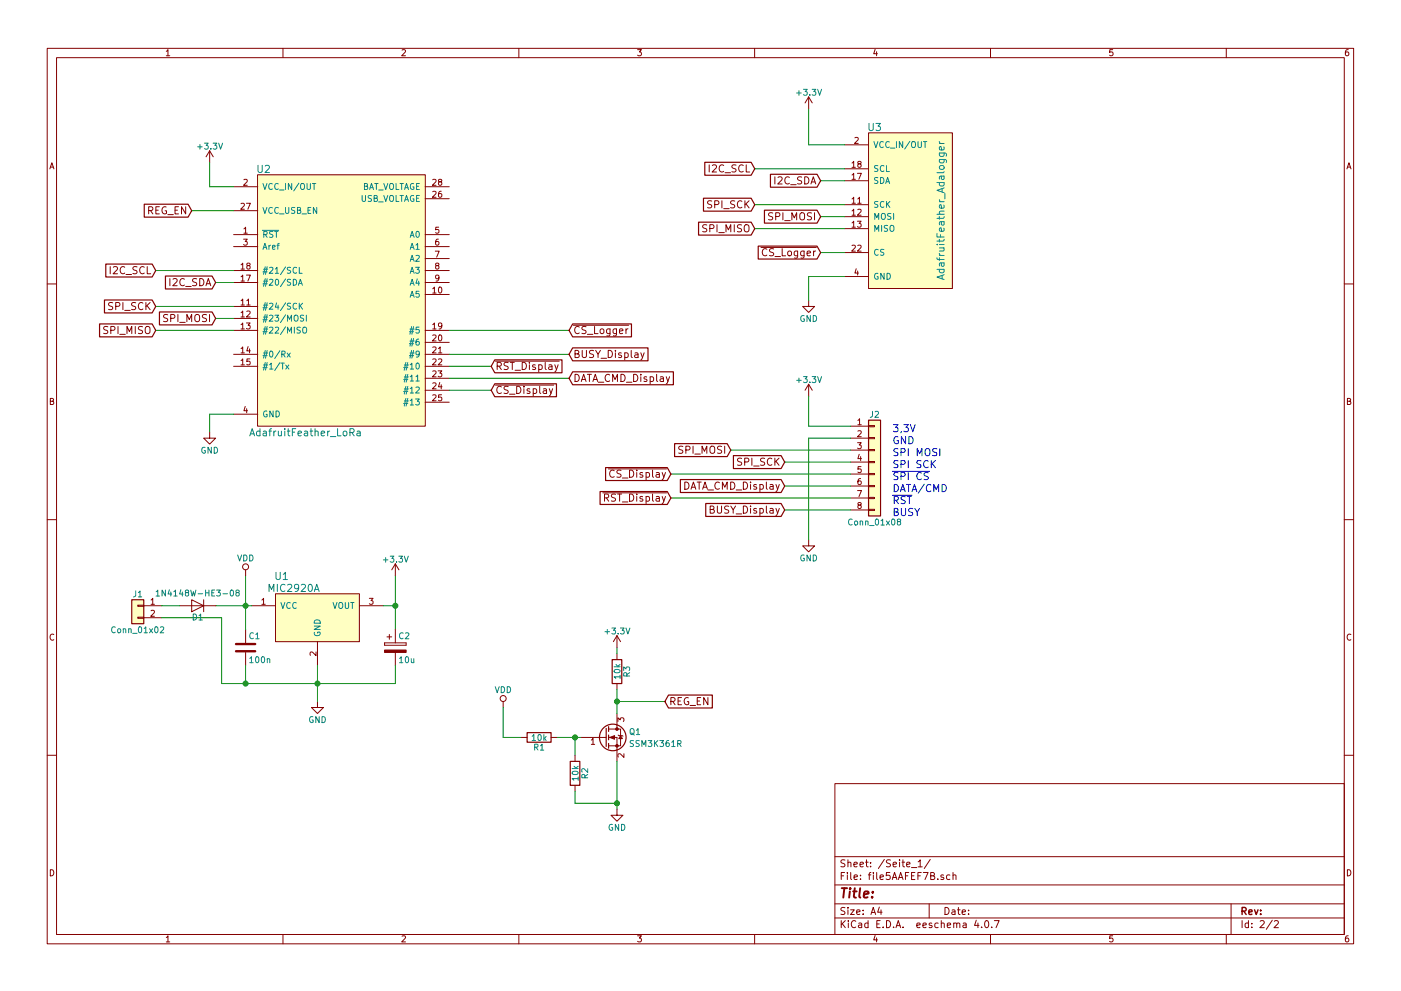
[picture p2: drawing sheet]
<svg xmlns="http://www.w3.org/2000/svg" width="297mm" height="210mm" viewBox="0 0 297 210" stroke-linecap="round" stroke-linejoin="round" font-family="sans-serif">
<g fill="none" stroke="#840000" stroke-width=".21">
<path d="M10 10.3h277v189.9h-277zM12 12.2h273v186.1h-273zM35.3 10.9l.3-.4v1.3M35.3 11.8h.7M60 10.3v1.9M85.2 10.6l.5-.1 .3 .4-.8 .9h.8M110 10.3v1.9M135.2 10.5h.8l-.4 .5 .3 .1 .1 .2-.1 .4-.2 .1-.5-.1M160 10.3v1.9M185.5 10.5l-.3 .9h.8M185.9 11v.8M210 10.3v1.9"/>
<path d="M226.1 7.9h.1M235.9 10.5h-.6v.6h.6l.1 .5-.3 .2-.4-.1M260 10.3v1.9M285.9 10.5l-.4 .1-.2 .2-.1 .8 .3 .2 .4-.1 .1-.4-.1-.2-.4-.1-.3 .3M10.6 35.8l.4-1.3 .4 1.3M10.7 35.5h.6M44.4 32l-.7 1.3M44.4 32v2.5M44.4 32l.8 1.3M49.5 39.6h5.1M51.7 38.1l.5-.1 .2 .4-.8 .9h.8M54.6 37.1h35.6v53.3h-35.6z"/>
<path d="M90.2 39.6h5M91.7 38.1l.5-.1 .3 .4-.8 .9h.8M93.2 38.6l-.2-.3v-.2h.6v.3l-.5 .2-.1 .2v.4l.2 .1h.2l.3-.2-.1-.4-.2-.1M150.4 35v1.5M151 35.1l.6-.1 .3 .4-.9 1.1h.9M153.4 35.1a.72 .72 0 0 0-1 .5 .72 .72 0 0 0 .7 .9l.3-.2M153.7 36.6h1.2M156.1 35h-.6l-.3 .3 .1 .3 .7 .3v.4l-.2 .2-.6-.1M157.6 35.1a.72 .72 0 0 0-1 .5 .72 .72 0 0 0 .7 .9l.3-.2M158.2 35v1.5h.8M164.3 37.5v1.5M164.9 37.7l.6-.2 .3 .4-.9 1.1h.9"/>
<path d="M167.4 37.7a.72 .72 0 0 0-1.1 .5 .72 .72 0 0 0 .8 .8l.3-.1M167.6 39.2h1.2M170 37.6l-.6-.1-.3 .3 .1 .4 .7 .2v.5l-.2 .1h-.6M170.6 37.5a.77 .77 0 0 1 .9 .8 .77 .77 0 0 1-.9 .7zM171.4 20.6l-.7 1.2M171.4 20.6v2.5M171.4 20.6l.8 1.2M171.9 39l.5-1.5 .5 1.5M172.1 38.6h.7M179.1 30.7h5M179.1 38.3h5M179.1 35.8h5"/>
<path d="M180.6 37.1l.4-.3v1.2M180.6 34.6l.4-.4v1.3M180.6 38h.8M180.6 35.5h.8M181.3 29.3l.4-.1 .3 .3-.8 .9h.8M181.8 36.8h.8l-.5 1.2M182.1 34.8l-.2-.3v-.2h.6v.3l-.5 .2-.1 .2v.4l.2 .1h.2l.3-.3-.1-.3-.2-.1M184.1 28.2h17.8v33h-17.8zM285.6 35.8l.4-1.3 .4 1.3M285.7 35.5h.6M23.4 56.6v1.5M24 56.7l.6-.1 .3 .4-.9 1.1h.9"/>
<path d="M26.4 56.7a.72 .72 0 0 0-1 .5 .72 .72 0 0 0 .7 .9l.3-.2M26.7 58.2h1.2M29.1 56.6h-.6l-.3 .1v.4l.7 .3 .2 .4-.3 .3-.6-.1M30.6 56.7a.72 .72 0 0 0-1 .5 .72 .72 0 0 0 .7 .9l.3-.2M31.2 56.6v1.5h.8M31.5 44.7l.8-.1 .1-.2-.1-.4-.2-.1h-.6v1.5M31.9 44.7l.5 .7M33 44.6h.6M33.8 43.9h-.8v1.5h.8M35.2 43.9a.71 .71 0 0 0-.9 .7 .71 .71 0 0 0 .9 .7l.1-.6h-.3M35.6 45.5h1.2M36 59.1v1.5"/>
<path d="M36.7 59.3l.6-.2 .3 .4-1 1.1h1M37.1 44.6h.5M37.8 43.9h-.7v1.5h.7M39.1 59.3a.72 .72 0 0 0-1 .4 .72 .72 0 0 0 .7 .9l.3-.1M39.4 43.9v1.5l-.9-1.5v1.5M41.7 59.2l-.6-.1-.2 .2v.4l.7 .3 .1 .3-.3 .3-.6-.1M42.3 59.1a.77 .77 0 0 1 .9 .8 .77 .77 0 0 1-.9 .7zM49.5 49.8h5.1M49.5 52.3h5.1M49.5 57.4h5.1M49.5 59.9h5.1M49.5 44.7h5.1"/>
<path d="M51.1 58.7l.4-.3v1.2M51.1 43.2l.5-.1 .2 .4-.8 .9h.8M51.1 56.2l.4-.4v1.3M51.1 59.6h.7M51.1 57.1h.7M51.6 50.7h.8l-.4 .5 .4 .1v.6l-.2 .1-.6-.1M51.7 48.6l.4-.4v1.3M51.7 49.5h.7M52.2 58.4h.9l-.5 1.2M52.2 43.1h.9l-.5 1.3M52.6 56.4l-.3-.3 .1-.2h.6v.3l-.6 .2-.1 .2 .1 .4 .2 .1h.2l.2-.3v-.3l-.2-.1M90.2 49.8h5"/>
<path d="M90.2 52.3h5M90.2 54.9h5M90.2 57.4h5M90.2 59.9h5M90.2 42.2h5M91.7 40.7l.5-.1 .3 .3-.8 1h.8M92.3 53.3h.8l-.5 1.3M92.6 56.4l-.2-.3 .1-.2h.5v.3l-.5 .2-.1 .2v.4l.2 .1h.2l.3-.3-.1-.3-.2-.1M92.9 50.7l-.3 .1-.2 .2v.8l.2 .2 .4-.1-.1-.6-.3-.1-.2 .3M93 48.2h-.6v.6h.6v.5l-.2 .2-.4-.2M93.1 58.9l-.3 .3-.3-.1-.1-.6 .4-.1 .3 .2-.1 .7-.3 .3h-.2M93.5 40.6h-.3l-.2 .3v.7l.2 .3 .4-.2-.1-.6h-.3l-.2 .2"/>
<path d="M119.4 40.9h.1M149.9 47.7h-.6l-.3 .1v.5l.7 .2 .2 .4-.3 .3-.6-.1M150.5 48.5l.7-.1 .2-.2-.1-.4-.2-.1h-.6v1.5M150.9 42.7l-.6-.1-.2 .1v.5l.6 .3 .2 .3-.3 .3-.6-.1M151.5 43.4l.8-.1 .1-.2-.1-.4-.2-.1h-.6v1.5M152 47.7v1.5M152.4 49.3h1.2M153.1 42.6v1.5M153.4 44.3h1.2M153.9 49.2v-1.5l.5 1.1 .5-1.1v1.5M155.7 47.7v1.5M155.8 42.7l-.6-.1-.2 .1v.5l.6 .3 .2 .3-.3 .3-.6-.1"/>
<path d="M157.2 47.7h-.6l-.3 .3 .2 .3 .6 .3v.4l-.2 .2-.6-.1M157.3 42.7a.72 .72 0 0 0-1 .5 .72 .72 0 0 0 .7 .9l.3-.1M157.9 47.9a.5 .5 0 0 1 .5-.2 .5 .5 0 0 1 .4 .5l-.1 .8-.3 .2a.53 .53 0 0 1-.6-.5zM157.9 42.6v1.5M158.2 43.3l.6 .8M158.8 42.6l-.9 .9M161.3 52.5h11.8M162.6 52.9a.72 .72 0 0 0-1 .5 .72 .72 0 0 0 .7 .9l.3-.2M163.8 45.2l-.6-.1-.2 .2v.4l.7 .3 .1 .4-.3 .3-.6-.1M164 52.8h-.6l-.2 .1v.4l.7 .3 .1 .4-.3 .3-.6-.1M164.3 54.4h1.2M164.5 45.9h.7l.2-.3-.1-.3-.3-.2h-.5v1.6"/>
<path d="M165.8 52.8v1.5h.8M166 45.1v1.6M166.4 46.8h1.1M167.1 53.4l.2-.1 .4 .1 .1 .6-.1 .2-.4 .1-.2-.2zM167.9 46.7v-1.6l.5 1.1 .5-1.1v1.6M169.1 53.3v1.2l-.3 .3-.3-.1M169.1 53.3h-.4l-.3 .3 .1 .6h.6M169.6 45.4a.5 .5 0 0 1 .6-.3 .5 .5 0 0 1 .4 .5l-.1 .9-.3 .2a.53 .53 0 0 1-.6-.6zM170.5 53.3v1.2l-.3 .3-.4-.1M170.5 53.3h-.4l-.4 .3 .2 .6h.6M171.1 53.8l.8-.2-.1-.3h-.5l-.2 .2 .1 .7h.6M172.1 45.2l-.6-.1-.3 .3 .1 .4 .7 .3v.4l-.2 .2-.6-.1"/>
<path d="M172.5 53.3v1M172.7 45.1v1.6M172.9 53.3l-.4 .3M179.1 58.7h5M179.1 43.4h5M179.1 46h5M179.1 53.6h5M179.1 48.5h5M180.6 42.2l.4-.3v1.2M180.6 44.7l.4-.3v1.3M180.6 52.1l.5-.1 .3 .4-.8 .9h.8M180.6 47.3l.4-.4v1.3"/>
<path d="M180.6 43.1h.8M180.6 45.7h.8M180.6 48.2h.8M181.5 57l-.2 .9h.7M181.8 46.9h.8l-.5 .5 .4 .1v.6l-.2 .1-.5-.1M181.8 57.5v.9M181.9 42.2l.3-.3v1.2M181.9 44.5l.4-.1 .3 .3-.8 1h.8M181.9 52.1l.4-.1 .3 .4-.8 .9h.8M181.9 43.1h.7M10 60.2h2M22.9 69.3h-.6l-.3 .3 .1 .3 .7 .3v.4l-.2 .2-.6-.1"/>
<path d="M23.5 70.1l.7-.1 .2-.2-.1-.4-.2-.1h-.6v1.5M23.9 64.3l-.6-.1-.3 .3 .2 .3 .6 .3v.5l-.2 .1-.6-.1M24.5 65l.8-.1 .1-.2-.1-.4-.2-.1h-.6v1.5M25 69.3v1.5M25.4 70.9h1.2M26.1 64.2v1.5M26.4 65.9h1.2M26.9 70.8v-1.5l.5 1.1 .5-1.1v1.5M28.7 69.3v1.5M28.8 64.3l-.6-.1-.3 .3 .1 .3 .7 .3v.5l-.2 .1-.6-.1M30.2 69.3h-.6l-.3 .3 .2 .3 .6 .3v.4l-.2 .2-.6-.1M30.3 64.3a.72 .72 0 0 0-1 .5 .72 .72 0 0 0 .7 .9l.3-.1"/>
<path d="M30.9 69.5a.5 .5 0 0 1 .5-.2 .5 .5 0 0 1 .4 .5l-.1 .8-.3 .2a.53 .53 0 0 1-.6-.5zM30.9 64.2v1.5M31.2 64.8l.6 .9M31.8 64.2l-.9 .8M35.6 66.8l-.6-.1-.3 .3 .1 .4 .7 .3v.4l-.2 .1h-.6M36.2 67.5h.7l.2-.3-.1-.3-.2-.2h-.6v1.5M37.7 66.7v1.5M38.1 68.4h1.2M39.4 60.8h1.1M39.6 68.2v-1.5l.5 1.1 .5-1.1v1.5M41.5 66.8a.5 .5 0 0 1 .6 0 .5 .5 0 0 1 .2 .4v.8l-.3 .2a.53 .53 0 0 1-.7-.5v-.5zM43.7 60.6l.5-1.5 .5 1.5"/>
<path d="M43.8 66.8l-.6-.1-.3 .3 .2 .4 .6 .3v.4l-.2 .1h-.6M43.8 60.2h.7M44.4 66.7v1.5M49.5 65h5.1M49.5 75.2h5.1M49.5 67.6h5.1M49.5 77.7h5.1M49.5 70.1h5.1M51.1 63.8l.4-.4v1.3M51.1 66.3l.4-.3v1.3M51.1 68.9l.4-.4v1.3M51.1 74l.4-.4v1.3"/>
<path d="M51.1 76.5l.4-.4v1.3M51.1 64.7h.7M51.1 74.9h.7M51.1 67.3h.7M51.1 69.8h.7M51.1 77.4h.7M52.2 68.5h.8l-.4 .5 .4 .1v.6l-.2 .1-.6-.1M52.3 63.8l.4-.4v1.3M52.3 66.1l.5-.1 .2 .3-.8 1h.8M52.3 64.7h.7M52.6 73.5l-.3 .9h.8M52.9 74v.9"/>
<path d="M53 76.1h-.6l-.1 .6h.7v.6l-.2 .1-.5-.1M90.2 62.5h5M90.2 72.6h5M90.2 75.2h5M90.2 77.7h5M90.2 70.1h5M91.7 61.3l.4-.4v1.3M91.7 71.2l.5-.1 .3 .3-.8 .9h.8M91.7 73.7l.5-.1 .3 .4-.8 .9h.8M91.7 76.2l.5-.1 .3 .4-.8 .9h.8M91.7 78.8l.5-.1 .3 .3-.8 1h.8M91.7 68.9l.4-.4v1.3"/>
<path d="M91.7 62.2h.8M91.7 69.8h.8M92.9 78.7h.8l-.5 .5 .4 .1v.5l-.2 .2-.5-.2M93 74l.3-.4v1.3M93 76.2l.4-.1 .3 .4-.8 .9h.8M93 74.9h.7M93.1 61l.1-.1a.67 .67 0 0 1 .5 .6 .67 .67 0 0 1-.5 .7l-.2-.5zM93.1 71.2l.1-.1a.67 .67 0 0 1 .5 .6 .67 .67 0 0 1-.5 .6l-.2-.4zM93.7 69.1l-.3 .2-.3-.1-.1-.6 .4-.1 .3 .3-.1 .7-.3 .3h-.2M105.1 76.6h13.5M105.4 77.7l.7-.1 .2-.2-.1-.4-.2-.1h-.6v1.5M105.8 77.7l.5 .7"/>
<path d="M107.7 77l-.5-.1-.3 .1v.5l.7 .2 .1 .4-.3 .3-.5-.1M108.2 76.9h.8M108.6 76.9v1.5M109.2 78.6h1.2M110.7 76.9a.77 .77 0 0 1 .9 .7 .77 .77 0 0 1-.9 .8zM112.2 76.9v.1M112.2 77.4v1M113.5 77.5l-.4-.1-.2 .2 .1 .2 .5 .2v.3h-.6M114.2 77.5l.5-.1 .3 .3-.2 .6h-.6M114.2 77.4v1.5M115.6 76.9v1.3l.2 .2M116.4 77.5h.6v.9"/>
<path d="M117 77.7l-.6 .2a.3 .3 0 0 0 .1 .5l.5-.1M117.6 77.4l.4 1M118.3 77.4l-.5 1.4-.2 .1M121.6 69h11.7M121.9 75.1l.7-.1 .1-.2v-.3l-.8-.2v1.6h.6l.3-.3v-.2l-.4-.3M121.9 79.4a.77 .77 0 0 1 .9 .8 .77 .77 0 0 1-.9 .7zM122.8 69.4a.72 .72 0 0 0-1 .5 .72 .72 0 0 0 .7 .9l.3-.2M123.4 74.3v1.3l.3 .3h.3l.3-.3v-1.3M124.3 69.3h-.6l-.3 .1v.4l.7 .3 .2 .4-.3 .3-.6-.1M124.5 70.9h1.2M124.5 79.4h.9M125 79.4v1.5"/>
<path d="M125.9 74.4l-.6-.1-.3 .2v.4l.7 .3 .2 .4-.3 .3-.6-.1M126.1 69.3v1.5h.7M126.3 74.3l.5 .9 .5-.9M126.8 75.2v.7M127.3 69.9l.2-.1 .5 .1v.6l-.1 .2-.4 .1-.2-.2zM127.4 76h1.2M129 74.3a.77 .77 0 0 1 .9 .8 .77 .77 0 0 1-.9 .8zM129.3 79.6a.72 .72 0 0 0-1.1 .5 .72 .72 0 0 0 .8 .8l.3-.1M129.3 69.8v1.2l-.2 .3-.4-.1M129.3 69.8h-.4l-.3 .3 .2 .6h.5M130.5 74.3v.2M130.5 74.8v1.1"/>
<path d="M130.7 69.8v1.2l-.3 .3-.4-.1M130.7 69.8h-.4l-.3 .3 .1 .6h.6M131.3 70.3l.8-.2-.1-.3h-.4l-.3 .2 .1 .7h.6M131.6 79.4a.77 .77 0 0 1 .9 .8 .77 .77 0 0 1-.9 .7zM131.7 74.9l-.3-.1-.3 .3 .1 .2 .5 .1v.4h-.6M132.5 74.9l.4-.1 .3 .4-.2 .6h-.5M132.5 74.8v1.6M132.7 69.8v1M133.1 69.8l-.4 .3M133.8 74.3v1.4l.3 .2M134.3 79.4a.77 .77 0 0 1 .9 .8 .77 .77 0 0 1-.9 .7zM134.6 74.9h.6l.1 1"/>
<path d="M135.3 75.2l-.7 .2a.3 .3 0 0 0 .2 .5l.5-.1M135.9 79.4v.2M135.9 74.8l.3 1.1M135.9 79.9v1M136.6 74.8l-.5 1.4-.2 .2M137.8 79.9v1.6M139.2 79.4v1.3l.2 .2M141.2 79.9l.4 1M142 79.9l-.5 1.4-.3 .2M171.4 63.7v1.3h1.3l-1.3 1.3-1.2-1.3h1.2M285 60.2h2M10.7 85.1h.5l.1-.5-.6-.1v1.3h.5l.2-.4-.3-.3"/>
<path d="M44.4 91.7v1.3h1.3l-1.3 1.2-1.2-1.2h1.2M49.5 87.9h5.1M52 86.2l-.3 .9h.8M52.3 86.7v.9M90.2 80.3h5M90.2 82.8h5M90.2 85.3h5M91.7 81.3l.5-.1 .3 .4-.8 .9h.8M91.7 83.9l.5-.1 .3 .3-.8 .9h.8M93.2 81.1l-.2 1h.7M93.5 81.6v.9M93.6 83.8h-.6v.5h.6v.6l-.2 .1-.4-.1"/>
<path d="M105.1 81.7h12.3M106.3 82.1a.72 .72 0 0 0-1 .5 .72 .72 0 0 0 .7 .9l.3-.2M107.7 82h-.5l-.3 .1v.4l.7 .3 .1 .4-.3 .3-.5-.1M108 83.6h1.2M109.6 82a.77 .77 0 0 1 .8 .7 .77 .77 0 0 1-.8 .8zM111.1 82v.1M111.1 82.5v1M112.3 82.5h-.3l-.3 .2 .1 .2 .5 .2v.3h-.6M113.1 82.5h.4l.3 .3-.2 .6h-.5M113.1 82.5v1.5M114.4 82v1.3l.3 .2M115.2 82.5h.6l.1 1"/>
<path d="M115.9 82.8l-.7 .2a.3 .3 0 0 0 .2 .5l.5-.1M116.5 82.5l.3 1M117.2 82.5l-.5 1.3-.2 .2M123.2 80.9l.5-1.5 .6 1.5M123.4 80.5h.7M125.7 80.9l.5-1.5 .5 1.5M125.8 80.5h.8M126.8 81.1h1.2M129 99.5h12.3M129.9 80.9v-1.5l.5 1.1 .5-1.1v1.5M130.2 99.9a.72 .72 0 0 0-1 .5 .72 .72 0 0 0 .7 .9l.3-.2M131.7 99.8l-.6-.1-.3 .3 .1 .4 .7 .3v.4l-.2 .2-.6-.1"/>
<path d="M132.8 81.1h1.2M133.5 99.7a.77 .77 0 0 1 .9 .8 .77 .77 0 0 1-.9 .8zM135 99.7v.2M137.1 80l-.3-.1-.3 .3 .1 .2 .5 .1v.4h-.6M137.8 80l.5-.1 .3 .3-.2 .7h-.6M138.4 99.7v1.4l.2 .2M140 80h.6l.1 .9M140.7 80.3l-.7 .1a.3 .3 0 0 0 .2 .5h.5M144.8 94.7h-.6l-.2 .1v.4l.6 .3 .2 .4-.3 .3-.6-.1M145.4 95.5l.8-.1 .1-.2-.1-.4-.2-.1h-.6v1.5M146.9 94.7v1.5M147.3 96.3h1.2"/>
<path d="M148.8 96.2v-1.5l.6 1.1 .5-1.1v1.5M150.6 94.9a.5 .5 0 0 1 .6-.2 .5 .5 0 0 1 .3 .5v.8l-.3 .2a.53 .53 0 0 1-.7-.5zM153 94.7h-.6l-.2 .1v.4l.7 .3 .1 .4-.3 .3-.6-.1M153.6 94.7v1.5M157.3 97.3l-.6-.1-.3 .3 .1 .4 .7 .2v.5l-.3 .1-.5-.1M157.9 98l.7-.1 .2-.2-.1-.3-.2-.2h-.6v1.5M159.4 97.2v1.5M159.8 98.9h1.2M162.1 97.3l-.6-.1-.2 .2v.4l.7 .3 .1 .3-.3 .3-.6-.1M163.7 97.4a.72 .72 0 0 0-1.1 .4 .72 .72 0 0 0 .7 .9l.4-.1M164.3 97.2v1.5M164.5 97.9l.7 .8"/>
<path d="M165.2 97.2l-.9 .9M171.4 81.5v2.6M171.4 81.5l-.7 1.3M171.4 81.5l.8 1.3M180.3 90.4h3.8M180.3 93h3.8M180.3 95.5h3.8M180.3 98h3.8M181.8 93.9h.8l-.4 .5 .3 .1v.6l-.1 .1-.6-.1M181.9 89.2l.3-.4v1.3M181.9 91.5l.5-.1 .2 .3-.8 1h.8M181.9 90.1h.7"/>
<path d="M182.2 96.4l-.3 .9h.8M182.5 96.9v.8M182.5 99h-.6v.6h.6v.5l-.1 .2-.5-.2M184.1 97.9h1.3v.3h-1.3zM184.1 95.4h1.3v.2h-1.3zM184.1 92.8h1.3v.3h-1.3zM184.1 90.3h1.3v.2h-1.3zM285.7 85.1h.5l.1-.5-.6-.1v1.3h.5l.2-.4-.3-.3M10 110.3h2M83.8 119.6l-.7 1.3M83.8 119.6v2.6M83.8 119.6l.8 1.3"/>
<path d="M127.8 104.6h13.5M128.2 105.6h.7l.2-.3-.1-.3-.2-.2h-.6v1.5M128.5 105.6l.6 .7M130.5 104.9l-.6-.1-.3 .3 .2 .4 .6 .3v.4l-.2 .1h-.6M130.9 104.8h.9M131.4 104.8v1.5M132 101.4h1.1M132 106.5h1.1M133.5 104.8a.77 .77 0 0 1 .9 .8 .77 .77 0 0 1-.9 .7zM135 104.8v.2M135 100.2v1.1M135 105.3v1"/>
<path d="M136.2 100.3l-.3-.1-.2 .3v.2l.5 .1v.4h-.5M136.2 105.4l-.3-.1-.2 .3v.2l.5 .1v.4h-.5M137 100.3l.4-.1 .3 .4-.1 .6h-.6M137 105.4l.4-.1 .3 .3-.1 .7h-.6M137 100.2v1.6M137 105.3v1.6M138.4 104.8v1.3l.2 .2M139.1 100.3h.6l.1 1M139.1 105.4h.6l.1 .9M139.8 100.6l-.7 .2a.3 .3 0 0 0 .2 .5l.5-.1M139.8 105.7l-.7 .1a.3 .3 0 0 0 .2 .5h.5M140.4 100.2l.3 1.1"/>
<path d="M140.4 105.3l.3 1M141.1 100.2l-.5 1.4-.2 .2M141.1 105.3l-.5 1.4-.2 .2M145.2 102.3a.77 .77 0 0 1 .9 .7 .77 .77 0 0 1-.9 .8zM146.5 103.8l.5-1.5 .5 1.5M146.6 103.4h.8M147.8 102.3h.9M148.2 102.3v1.5M149 103.8l.5-1.5 .5 1.5M149.1 103.4h.7M150.1 104h1.2M150.6 108.1l.6-.1 .2-.2-.1-.3-.7-.1v1.5h.6l.3-.3v-.2l-.4-.3"/>
<path d="M152.1 107.4v1.2l.3 .3h.3l.3-.3v-1.2M152.5 102.4a.72 .72 0 0 0-1 .5 .72 .72 0 0 0 .7 .9l.3-.1M153.2 103.8v-1.5l.5 1.1 .5-1.1v1.5M154.5 107.4h-.6l-.3 .3 .2 .3 .6 .3v.4l-.2 .2-.6-.1M154.9 102.3a.77 .77 0 0 1 .9 .7 .77 .77 0 0 1-.9 .8zM154.9 107.4l.5 .8 .6-.8M155.4 108.2v.7M156.1 104h1.2M156.1 109h1.2M157.6 102.3a.77 .77 0 0 1 .9 .7 .77 .77 0 0 1-.9 .8zM157.6 107.4a.77 .77 0 0 1 .9 .7 .77 .77 0 0 1-.9 .8zM159.1 102.3v.1"/>
<path d="M159.1 107.4v.1M159.1 102.8v1M159.1 107.9v1M160.4 102.9l-.4-.1-.2 .2 .1 .2 .5 .2v.3h-.6M160.4 107.9h-.4l-.2 .2 .1 .2 .5 .2v.3h-.6M161.1 102.9l.4-.1 .3 .3-.1 .6h-.6M161.1 107.9h.4l.3 .3-.1 .6h-.6M161.1 102.8v1.5M161.1 107.9v1.5M162.5 102.3v1.3l.2 .2M162.5 107.4v1.3l.2 .2M163.3 102.9h.6v.9"/>
<path d="M163.3 107.9h.6v1M163.9 103.1l-.6 .2a.3 .3 0 0 0 .1 .5l.5-.1M163.9 108.2l-.6 .2a.3 .3 0 0 0 .1 .5l.5-.1M164.5 102.8l.4 1M164.5 107.9l.4 1M165.2 102.8l-.5 1.4-.2 .1M165.2 107.9l-.5 1.3-.2 .2M171.4 114.5v1.3h1.3l-1.3 1.3-1.2-1.3h1.2M180.3 100.6h3.8M180.3 103.1h3.8M180.3 105.7h3.8M180.3 108.2h3.8"/>
<path d="M181.8 104.1h.9l-.6 1.3M182.1 107.2l-.2-.3 .1-.2h.5v.3l-.5 .2-.1 .2v.4l.2 .1h.3l.2-.3-.1-.3-.1-.1M182.5 101.5l-.4 .1-.2 .2v.8l.2 .2 .4-.1v-.6l-.4-.1-.2 .3M184.1 108.1h1.3v.2h-1.3zM184.1 105.5h1.3v.3h-1.3zM184.1 103h1.3v.2h-1.3zM184.1 100.5h1.3v.2h-1.3zM285 110.3h2M11.4 134.6a.58 .58 0 0 0-.8 .6 .58 .58 0 0 0 .8 .5M29.2 130.9h1.3v.3h-1.3zM29.2 128.4h1.3v.2h-1.3zM30.5 128.5h3.8"/>
<path d="M30.5 131.1h3.8M32 127.3l.4-.4v1.3M32 129.6l.5-.1 .2 .3-.7 1h.7M32 128.2h.7M38.1 128.5h7.6M40.6 127.2l2.6 1.3-2.6 1.3zM43.2 127.2v2.6M52.1 120.9v1.3M52.1 133.6v2.8M52.1 138.4v2.8M53.3 128.5h5.1M55.5 127.3l.4-.4v1.3"/>
<path d="M55.5 128.2h.7M58.4 126h17.8v10.1h-17.8zM67 138.3v.8l-.9-.8-.4 .3 .1 .4M67.3 136.1v5.1M76.2 128.5h5.1M78.3 126.9h.8l-.4 .5 .3 .1v.6l-.1 .1-.6-.1M81.5 136.4v.5zM81.5 136.9h4.6zM81.5 136.4h4.6zM82 135.1h1.1M82.5 134.6v1M83.8 133.6v2.8"/>
<path d="M83.8 138.4v2.8M86.1 136.4v.5zM130.8 134.9v2.5M130.8 138.7v1.2M130.8 134.9l-.8 1.2M130.8 134.9l.8 1.2M286.4 134.6a.58 .58 0 0 0-.8 .6 .58 .58 0 0 0 .8 .5M67.3 148.8v1.3h1.3l-1.3 1.3-1.3-1.3h1.3M106.7 148.8v1.3M110.5 156.5h1.3M116.8 156.5h1.3M123.2 156.5h5.3"/>
<path d="M125.4 157l.3-.3v1.2M125.4 157.9h.7M129 156.5h1.8v5M129 154.7h1.8M130.8 154.7h.8v3.5h-2.6M130.8 145v1.3M130.8 151.4v3.3M131 153.1v-.8l.5 .4 .1-.4h.6l.1 .2-.1 .6M131.1 156l1 .2M131.6 156.1l.4 .6h-.8zM132.3 159.9v.8l-.9-.8-.4 .2 .1 .5M142.2 148.8l.8-.1 .1-.2v-.3l-.3-.2h-.6v1.5"/>
<path d="M142.6 148.8l.5 .7M143.8 148.7h.5M144.5 148h-.7v1.5h.7M145.9 148.1a.71 .71 0 0 0-.8 .7 .71 .71 0 0 0 .8 .6l.1-.5h-.3M146.3 149.7h1.2M147.8 148.7h.5M148.6 148h-.8v1.5h.8M150.1 148v1.5l-.9-1.5v1.5M10 160.2h2M121.9 160.3v1.2M121.9 166.6v1.3M130.8 171.7v1.3h1.3l-1.3 1.2-1.3-1.2h1.3"/>
<path d="M177 166.3h108v32h-108zM285 160.2h2M10.7 184.5a.65 .65 0 0 1 .7 .7 .65 .65 0 0 1-.7 .6zM35.3 198.9l.3-.4v1.3M35.3 199.8h.7M60 198.3v1.9M85.2 198.6l.5-.1 .3 .4-.8 .9h.8M110 198.3v1.9M135.2 198.5h.8l-.4 .5 .3 .1 .1 .2-.1 .4-.2 .1-.5-.1M160 198.3v1.9M177 194.8h108M177 191.8h108"/>
<path d="M177 187.8h108M177 181.8h108M178.4 195.3v1.5M178.4 185.8h.5M178.6 196l.6 .8M179.1 185.1h-.7v1.5M179.1 192.6l-.5-.1-.3 .3 .1 .3 .7 .4v.4l-.2 .1-.6-.1M179.1 182.5l-.5-.1-.3 .3 .1 .3 .7 .4v.4l-.2 .1-.6-.1M179.2 195.3l-.8 .9M179.7 185.1v.2M179.7 185.6v1M179.8 192.5v.2"/>
<path d="M179.8 183.1l.2-.2 .4 .1v.9M179.8 182.4v1.5M179.8 193v1M179.9 195.3v.2M179.9 195.8v1M180.3 193h.8l-.8 1h.8M180.4 185.1v1.3l.2 .2M181.1 183.4l.7-.1-.1-.3-.4-.1-.2 .2v.7h.6M181.1 186.1l.7-.1-.1-.3-.4-.1-.2 .2 .1 .7h.5M181.4 195.5a.71 .71 0 0 0-1 .5 .71 .71 0 0 0 .8 .8l.2-.1M181.6 193.5l.7-.1v-.3l-.4-.1-.3 .2 .1 .7h.6M182.1 195.9h.6v.9"/>
<path d="M182.3 183.4l.8-.1-.1-.3-.4-.1-.3 .2 .1 .7h.6M182.4 186.5v.1M182.4 185.7v.1M182.7 196.2l-.7 .3 .2 .3 .5-.1M183 193.9v.1M183 193.1v.1M183.5 182.9h.6M183.7 182.4v1.3l.4 .2M184 195.9l-.4-.1-.3 .3 .1 .6 .2 .1 .4-.1M184 195.3v1.5M184.1 185.6h.6M184.6 183.8v.1"/>
<path d="M184.6 183v.1M184.7 194l.4-1.5 .5 1.5M184.7 185.1l-.4 .2v1.3M184.8 193.6h.7M185.2 185.1v.2M185.2 185.6v1M185.5 198.5l-.3 .9h.8M185.9 199v.8M185.9 185.1v1.3l.2 .2M185.9 196h.5M186.4 192.5l-.3 1h.9M186.6 186.1l.7-.1-.1-.3-.4-.1-.2 .2 .1 .7h.5"/>
<path d="M186.6 195.3h-.7v1.5h.7M186.8 193v1M187.2 196.7v.1M187.5 182.3l-1.3 2M188 195.3a.76 .76 0 0 1 .8 .8 .76 .76 0 0 1-.8 .7zM188.7 185.1h-.7l-.1 .7 .7-.1 .1 .3v.5l-.2 .1-.6-.1M188.8 182.5l-.6-.1-.3 .3 .1 .3 .7 .4v.4l-.2 .1-.6-.1M189.2 186.6l.5-1.5 .5 1.5M189.3 186.2h.7M189.4 183.4l.7-.1-.1-.3-.4-.1-.2 .2v.7h.6M189.5 196.7v.1M190 196.8l.4-1.5 .6 1.5"/>
<path d="M190.1 196.4h.7M190.5 186.6l.5-1.5 .5 1.5M190.6 186.2h.7M190.7 182.4v.2M190.7 182.9v1M191.2 182.9h.6M191.4 182.4v1.3l.4 .2M191.5 196.7v.1M192 185.8h.5M192.2 183.4l.7-.1v-.3l-.4-.1-.3 .2 .1 .7h.6M192.7 185.1h-.7v1.5M193.2 184.1h1.2"/>
<path d="M193.3 185.8h.5M194 185.1h-.7v1.5h.7M194.4 196.3l.7-.1-.1-.3-.4-.1-.2 .2 .1 .7h.5M194.6 185.8h.5M194.7 182.8l.4-.4v1.5M194.7 183.9h.8M195.3 185.1h-.7v1.5M195.7 196.3l.7-.1-.1-.3-.4-.1-.2 .2 .1 .7h.5M195.8 185.1h1l-.7 1.5M197 191.8v3M197.2 182.3l-1.2 2M197.3 185.8l.7-.1v-.4l-.2-.2h-.5v1.5h.6l.2-.1 .1-.4-.4-.3"/>
<path d="M197.6 195.9l-.4-.1-.2 .2 .1 .3 .5 .1v.3h-.6M198.8 186.5v.1M198.9 195.9l-.4-.1-.3 .3 .1 .6 .2 .1 .4-.1M199.6 196l.2-.2 .4 .1v.9M199.6 195.3v1.5M200.1 185.7l-.4-.1-.2 .2v.2l.6 .2v.3h-.6M200.4 192.5a.76 .76 0 0 1 .8 .8 .76 .76 0 0 1-.8 .7zM200.8 196.3l.7-.1v-.3l-.4-.1-.3 .2 .1 .7h.6M201.4 185.7l-.4-.1-.3 .3 .1 .6 .2 .1 .4-.1M201.9 193.1h.5l.1 .9M202.1 185.7l.2-.1 .3 .1 .1 .9M202.1 185.1v1.5"/>
<path d="M202.2 196l.2-.2 .4 .1v.9M202.2 195.8v1M202.5 193.4l-.7 .3 .2 .3 .5-.1M202.8 196l.3-.2 .3 .1 .1 .9M203 193h.6M203.2 192.5v1.3l.4 .2M204 193.5l.7-.1-.1-.3-.4-.1-.2 .2 .1 .7h.5M204.2 195.9h.6l.1 .9M204.9 196.2l-.8 .3 .3 .3 .5-.1M205.4 193.9v.1M205.4 193.1v.1M207 195.2l-.4 1.1h1"/>
<path d="M207.3 195.8v1M208.1 196.7v.1M208.9 195.5l.2-.2a.8 .8 0 0 1 .5 .8 .8 .8 0 0 1-.5 .7l-.3-.5zM210 198.3v1.9M210.3 196.7v.1M210.8 195.3h1l-.6 1.5M235.9 198.5h-.6v.7l.6-.1 .1 .5-.3 .2-.4-.1M260 198.3v1.9M261 191.8v6.5M263.3 195.3v1.5M264.7 195.9l-.4-.1-.3 .3 .1 .6 .2 .1 .4-.1M264.7 195.3v1.5"/>
<path d="M265.4 196.7v.1M265.4 195.9v.1M267.2 195.5l.6-.2 .2 .5-.9 1h.9M269.7 195.2l-1.2 2M270.2 195.5l.6-.2 .2 .5-.9 1h.9M285.7 184.5a.65 .65 0 0 1 .7 .7 .65 .65 0 0 1-.7 .6zM285.9 198.5l-.4 .1-.2 .3-.1 .7 .3 .2 .4-.1 .1-.4-.1-.2-.4-.1-.3 .3"/>
<circle cx="52.1" cy="120.3" r=".63"/>
<circle cx="106.7" cy="148.2" r=".63"/>
</g>
<path d="M263.3 193.3l.8-.1 .1-.2-.1-.3-.2-.2h-.6v1.5M263.7 193.3l.5 .7M264.8 193.5l.7-.1-.1-.3-.4-.1-.2 .2v.7h.6M266 193l.3 1 .4-1M267.3 193.9v.1M267.3 193.1v.1" fill="none" stroke="#840000" stroke-width=".3"/>
<path d="M178.5 188.4h1.1M179 188.4l-.2 2M180.2 189.1l-.2 1.3M180.3 188.4l-.1 .2 .2-.1-.1-.1-.1 .2M180.9 189.1h.7M181.2 188.4l-.2 1.8 .1 .1 .4 .1M182.4 188.4l-.2 1.8 .2 .2M183.2 189.8l.9-.2v-.4l-.6-.1-.3 .3v.9h.7M184.9 190.3v.1M185.1 189.2l-.1 .2-.1-.1 .2-.1-.1 .2" fill="none" stroke="#840000" stroke-width=".41"/>
<g fill="#ffffc2" stroke="#ffffc2" stroke-width=".21">
<path d="M184.1 28.2h17.8v33h-17.8z"/>
<path d="M54.6 37.1h35.6v53.3h-35.6z"/>
<path d="M184.1 89.1h2.6v20.4h-2.6z"/>
<path d="M27.9 127.2h2.6v5.1h-2.6z"/>
<path d="M58.4 126h17.8v10.1h-17.8z"/>
</g>
<g fill="none" stroke="#008484" stroke-width=".21">
<path d="M168.9 19.7h1M169.4 19.2v1M170.4 18.9h.7l-.4 .5 .4 .1v.6l-.2 .1-.5-.1M172.2 18.9h.8l-.5 .5 .4 .1v.6l-.2 .1-.5-.1M173.4 18.9l.4 1.3 .4-1.3M41.9 31.2h1M42.4 30.7v.9M43.4 30.4h.7l-.4 .5 .4 .1v.5l-.2 .1-.5-.1M44.7 31.5v.1M45.2 30.4h.8l-.5 .5 .4 .1v.5l-.2 .1-.5-.1M46.4 30.4l.4 1.2 .4-1.2M54.7 35.1v1.2l.3 .3h.3l.3-.3v-1.2"/>
<path d="M55.8 38.9l.4 1.3 .4-1.3M56.2 35.2l.6-.1 .3 .4-.9 1.1h.9M57.7 39a.56 .56 0 0 0-.7 .6 .56 .56 0 0 0 .7 .5M59 39a.56 .56 0 0 0-.8 .6 .56 .56 0 0 0 .8 .5M60.5 38.9v1.3M61.8 38.9v1.3l-.7-1.3v1.3M63.4 38.9l-1.1 1.6M63.9 39h.5l.2 .8a.42 .42 0 0 1-.3 .4 .42 .42 0 0 1-.4-.1l-.2-.3zM65.1 38.9v1l.2 .3h.3l.2-.3v-1M66.2 38.9h.8M66.6 38.9v1.3M77.3 39.5l.6-.1v-.4l-.6-.1v1.3h.4l.3-.4-.3-.3"/>
<path d="M78.5 39.8h.6M79.5 38.9h.7M79.8 38.9v1.3M81.4 38.9l.4 1.3 .4-1.3M82.8 39h.5l.1 .8a.42 .42 0 0 1-.2 .4 .42 .42 0 0 1-.4-.1l-.2-.3zM84 38.9v1.3h.6M84.8 38.9h.7M85.2 38.9v1.3M85.9 39.8h.6M87.7 39a.59 .59 0 0 0-.7 .6 .59 .59 0 0 0 .7 .5l.1-.5h-.3M88.3 39.5h.4M88.9 38.9h-.6v1.3h.6"/>
<path d="M171.7 20.1v.1M184.3 26.2v1.2l.3 .3h.2l.3-.3v-1.2M185.3 30l.4 1.3 .4-1.3M185.7 26.2h1l-.5 .6 .5 .2-.1 .6-.2 .1-.7-.1M186.1 37.7h-.6v.4a.54 .54 0 0 1 .6 .7l-.2 .1h-.5M186.1 35.2h-.6v.4a.54 .54 0 0 1 .6 .7l-.2 .1-.5-.1M186.7 37.7a.64 .64 0 0 1 .7 .6 .64 .64 0 0 1-.7 .6zM187.3 30.1a.56 .56 0 0 0-.8 .6 .56 .56 0 0 0 .8 .5M187.4 35.2a.56 .56 0 0 0-.8 .5 .56 .56 0 0 0 .8 .6M187.8 38.9l.4-1.2 .4 1.2M187.9 38.6h.6M188 35.1v1.3h.6"/>
<path d="M188.5 30.1a.56 .56 0 0 0-.7 .6 .56 .56 0 0 0 .7 .5M188.8 31.4h1M190.1 30v1.3M191.4 30v1.3l-.7-1.3v1.3M192.9 30l-1.1 1.6M193.3 30.2l.2-.2 .4 .1 .2 .8a.42 .42 0 0 1-.2 .4 .42 .42 0 0 1-.5-.1l-.1-.3zM194.6 30v1.1l.3 .2h.2l.3-.2v-1.1M195.8 30h.7M196.1 30v1.3M198.7 38.7h1.5M199.2 33.8h1.2l.3 .3-.1 .4M199.2 32.5h1.2l.3 .2-.1 .4"/>
<path d="M199.2 30l.3 .4M199.2 30.4h1M199.2 38.7v.5l.3 .3 .6-.2v-.6M199.2 35.3l.7-.2 .3 .5-.3 .3h-.4l-.3-.3zM199.2 33.8v.5l.3 .3 .6-.2v-.6M199.2 32.5v.4l.3 .3 .6-.2v-.5M199.5 37.4l.2 .6a.3 .3 0 0 0 .5-.1l-.1-.5M200.1 31.2l.1 .4-.2 .2-.8-.1v-.5l.3-.1 .2 .7M200.2 39.9l-1.5 .5 1.5 .5M200.2 37.4h-1v.6M200.2 36.4l-.2 .2h-1.3M55.6 48.9h3.5"/>
<path d="M55.8 52.9l.4-1.3 .4 1.3M55.8 44l.4 1.3 .4-1.3M55.8 57.7h.8M55.9 57.1h.9M55.9 52.5h.6M55.9 59.7h.9M55.9 49.8l.6-.1 .1-.5-.7-.1v1.3M56.2 49.8l.4 .6M56.2 59.1l-.3 1.7M56.2 56.6l-.3 1.6M56.6 59.1l-.3 1.7M56.6 56.6l-.3 1.6"/>
<path d="M57 52v.9M57.1 59.4l.5-.1 .3 .3-.8 .9h.8M57.1 56.8l.5-.1 .3 .4-.8 .9h.8M57.4 52l-.4 .3M57.7 44.1a.56 .56 0 0 0-.7 .5 .56 .56 0 0 0 .7 .6M57.8 52.5l.5-.2v-.2l-.4-.1-.1 .2v.6h.5M57.9 49.1h-.6l-.1 .5a.54 .54 0 0 1 .6 .6l-.2 .2-.5-.1M58.2 49.1h.8M58.4 57.1l.3-.4v1.3M58.4 58h.7M58.5 59.4l.1-.1a.67 .67 0 0 1 .5 .6 .67 .67 0 0 1-.5 .6l-.2-.5zM58.6 49.1v1.3"/>
<path d="M58.7 52h.5M59 44.1a.56 .56 0 0 0-.8 .5 .56 .56 0 0 0 .8 .6M59.2 51.6l-.3 .2v1.1M59.3 40.3h.9M59.3 45.4h.9M60.5 44v1l.3 .3h.2l.2-.3v-1M60.6 59.2l-1.1 1.6M60.6 56.6l-1.1 1.7M61.6 59.3h-.6v.4a.54 .54 0 0 1 .6 .7l-.2 .1-.5-.1M61.6 56.8h-.6v.4a.54 .54 0 0 1 .6 .7l-.2 .1-.5-.1M62.2 59.3a.64 .64 0 0 1 .7 .6 .64 .64 0 0 1-.7 .6zM62.5 44.1h-.6l-.1 .4a.54 .54 0 0 1 .7 .7l-.2 .1-.5-.1"/>
<path d="M62.9 56.8a.56 .56 0 0 0-.8 .5 .56 .56 0 0 0 .8 .6M63.1 44.6l.6-.1v-.4l-.6-.1v1.3h.5l.2-.4-.3-.3M63.4 56.7v1.3h.7M64 45.4h1M65.3 44.6h.4M65.9 44h-.6v1.3h.6M67.2 44v1.3l-.8-1.3v1.3M76.8 41.5v1l.2 .2h.3l.2-.2v-1M78.4 40.2l.4-1.3 .4 1.3M78.8 41.5h-.6l-.1 .5a.54 .54 0 0 1 .6 .6l-.2 .1h-.4M79.3 42.1l.6-.1v-.4l-.6-.1v1.2h.5l.2-.4-.2-.2M80.3 40.3h1"/>
<path d="M80.3 42.8h1M81.4 41.5l.4 1.2 .4-1.2M82.7 41.7l.2-.2h.4l.1 .8a.42 .42 0 0 1-.2 .4 .42 .42 0 0 1-.4 0l-.2-.4zM84 41.5v1.2h.6M84.8 41.5h.7M85.2 41.5v1.2M85.8 42.7l.4-1.2 .4 1.2M85.8 40.2l.4-1.3 .4 1.3M85.9 42.4h.6M87 50.4l.4-1.3 .4 1.3M87 52.9l.4-1.3 .4 1.3M87 55.4l.4-1.2 .4 1.2"/>
<path d="M87 58l.4-1.3 .4 1.3M87.1 52.5h.6M87.1 50h.6M87.1 55.1h.6M87.1 57.6h.6M87.7 41.5a.59 .59 0 0 0-.7 .6 .59 .59 0 0 0 .7 .6l.1-.5h-.3M88.1 56.7h.8l-.4 .5 .3 .1v.6l-.1 .1-.6-.1M88.2 52l.3-.4v1.3M88.2 54.3l.5-.1 .2 .3-.8 .9h.8M88.2 52.9h.7M88.3 49.2l.2-.1a.67 .67 0 0 1 .4 .6 .67 .67 0 0 1-.4 .7l-.3-.5zM88.3 42.1h.4"/>
<path d="M88.5 59.2l-.3 .9h.8M88.8 59.7v.8M88.9 41.5h-.6v1.2h.6M185.5 46.6v-1.3l.4 .9 .4-.9v1.3M185.5 49.1v-1.3l.4 .9 .4-.9v1.3M186.1 58a.59 .59 0 0 0-.7 .6 .59 .59 0 0 0 .7 .6l.1-.5h-.2M186.1 42.8h-.6v.4a.54 .54 0 0 1 .6 .7l-.2 .1-.5-.1M186.2 53a.56 .56 0 0 0-.8 .5 .56 .56 0 0 0 .8 .5M186.9 45.5l.2-.2h.4l.2 .8a.42 .42 0 0 1-.2 .4 .42 .42 0 0 1-.5 0l-.1-.4zM186.9 47.8v1.3M187.4 42.8a.56 .56 0 0 0-.8 .6 .56 .56 0 0 0 .8 .5M187.4 53h-.6l-.1 .4a.54 .54 0 0 1 .7 .6l-.2 .2-.5-.1"/>
<path d="M187.5 58v1.3l-.8-1.3v1.3M188 42.7v1.3M188.1 58a.64 .64 0 0 1 .7 .6 .64 .64 0 0 1-.7 .7zM188.1 43.3l.6 .7M188.2 47.9h-.6l-.1 .4a.54 .54 0 0 1 .6 .7l-.1 .1-.5-.1M188.7 42.7l-.7 .8M188.7 48l.3-.2 .4 .1 .1 .8a.42 .42 0 0 1-.2 .3 .42 .42 0 0 1-.4 0l-.2-.3zM188.9 45.3h-.6l-.1 .5a.54 .54 0 0 1 .6 .6l-.1 .2-.5-.1M189.5 45.3v1.3M198.7 54.7l.2 .4h1.3M198.7 51.9h.1M198.7 49.5v.8h1.5"/>
<path d="M198.7 57.1h1.5M198.7 45.5h1.5M199.2 53.8l.3 .4M199.2 42.4l.3 .4M199.2 45.9v.6M199.2 50.8v.6M199.2 54.7v.6M199.2 54.2h1M199.2 52.6h1M199.2 51.9h1M199.2 42.8h1M199.2 57.1v.5l.3 .3 .6-.2v-.6"/>
<path d="M199.4 49.8v.5M199.5 55.8l.2 .6a.3 .3 0 0 0 .5-.1l-.1-.5M199.5 47l.2 .7a.3 .3 0 0 0 .5-.2l-.1-.5M199.7 40v.8M199.7 58.4v.8M200 52.6l.2 .2-.1 .4-.9 .1M200.1 48.4l.1 .4-.2 .3-.8-.1v-.6l.3-.1 .2 .8M200.1 43.5l.1 .4-.2 .3-.8-.1v-.6l.3-.1 .2 .8M200.2 58.3l-1.5 .5 1.5 .5M200.2 55.8h-1v.6M200.2 50.8l-.2 .3h-1.3M200.2 47l-1 .1v.6"/>
<path d="M200.2 45.9l-.2 .4h-1.3M200.2 44.8h-.8a.37 .37 0 0 0-.3 .3 .37 .37 0 0 0 .2 .4M200.3 41v1.2M55.8 65.3h.8M55.8 75.5h.8M55.8 67.8h.8M55.8 78h.8M55.8 70.4h.8M55.8 60.2h.8M55.9 64.7h.9M55.9 74.9h.9M55.9 67.3h.9"/>
<path d="M55.9 77.4h.9M55.9 69.8h.9M56.2 64.2l-.3 1.6M56.2 66.7l-.3 1.7M56.2 69.3l-.3 1.6M56.2 74.4l-.3 1.6M56.2 76.9l-.3 1.6M56.6 64.2l-.3 1.6M56.6 66.7l-.3 1.7M56.6 69.3l-.3 1.6M56.6 74.4l-.3 1.6M56.6 76.9l-.3 1.6"/>
<path d="M57.1 64.4l.5-.1 .3 .4-.8 .9h.8M57.1 67l.5-.1 .3 .3-.8 .9h.8M57.1 69.5l.5-.1 .3 .4-.8 .9h.8M57.1 77.4l.4-.4v1.3M57.1 78.3h.8M57.3 74.6l.1-.1a.67 .67 0 0 1 .5 .6 .67 .67 0 0 1-.5 .7l-.3-.5zM58.3 66.9h.8l-.5 .5 .4 .1v.5l-.1 .1-.6-.1M58.4 69.5l.5-.1 .2 .4-.8 .9h.8M58.6 64.3l-.2 .9h.7M59 64.7v.9M59.3 74.4l-1.1 1.7M59.3 77l-1.1 1.6"/>
<path d="M59.6 77h.7M59.7 75.2l.7-.1v-.5l-.7-.1v1.3M59.9 77v1.3M60 75.2l.5 .6M60.6 64.3l-1.1 1.6M60.6 66.8l-1.1 1.6M60.6 69.3l-1.1 1.7M60.6 77.4l.6 .9M60.9 74.9l.6 .9M61 68.1v-1.2l.4 .9 .4-.9v1.2M61 70.7v-1.3l.4 .9 .4-.9v1.3M61.2 77.4l-.6 .9"/>
<path d="M61.5 74.9l-.6 .9M61.6 64.4h-.6v.4a.54 .54 0 0 1 .6 .7l-.2 .1-.5-.1M62.4 67.1l.2-.2h.4l.2 .8a.42 .42 0 0 1-.2 .4 .42 .42 0 0 1-.5 0l-.1-.4zM62.4 69.4v1.3M62.9 64.4a.56 .56 0 0 0-.8 .6 .56 .56 0 0 0 .8 .5M63.3 60.5l.4-1.2 .4 1.2M63.4 60.1h.6M63.4 64.3v1.3M63.6 64.9l.6 .7M63.7 69.5h-.6l-.1 .4a.54 .54 0 0 1 .6 .7l-.2 .1-.4-.1M64.2 64.3l-.8 .7M64.2 69.6l.3-.2 .3 .1 .2 .8a.42 .42 0 0 1-.2 .3 .42 .42 0 0 1-.4 0l-.2-.3z"/>
<path d="M64.4 66.9h-.6l-.1 .5a.54 .54 0 0 1 .6 .6l-.1 .1h-.5M64.9 66.9v1.2M85.6 78h.9M85.7 77.4h.9M85.7 80h.9M86.1 76.9l-.4 1.6M86.1 79.4l-.4 1.7M86.5 76.9l-.4 1.6M86.5 79.4l-.4 1.7M86.8 72.9h.9M86.8 75.5h.9M86.8 70.4h.9"/>
<path d="M86.9 72.4h.9M86.9 74.9h.9M86.9 69.8h.9M87 60.5l.4-1.2 .4 1.2M87 63.1l.4-1.3 .4 1.3M87 77.4l.3-.4v1.3M87 79.9l.3-.3v1.2M87 78.3h.7M87.1 60.1h.6M87.1 62.7h.6M87.3 71.8l-.4 1.7M87.3 74.4l-.4 1.6"/>
<path d="M87.3 69.3l-.4 1.6M87.7 71.8l-.4 1.7M87.7 74.4l-.4 1.6M87.7 69.3l-.4 1.6M88.2 79.9l.3-.3v1.2M88.3 77.1l.2-.1a.67 .67 0 0 1 .4 .7 .67 .67 0 0 1-.4 .6l-.3-.5zM88.8 72h-.4l-.2 .3v.7l.2 .2 .4-.1v-.6l-.4-.1-.2 .3M88.8 61.8h-.6v.6h.6v.5l-.1 .2-.5-.2M88.8 69.4h-.6v.6h.6v.6l-.1 .1-.5-.1M88.9 75l-.2 .3-.4-.1-.1-.6 .5-.1 .2 .2-.1 .8-.3 .3h-.2M170.4 79.9h.7l-.4 .5 .4 .1v.5l-.2 .2-.5-.2M170.5 67a.59 .59 0 0 0-.7 .6 .59 .59 0 0 0 .7 .5v-.4h-.2"/>
<path d="M171.8 66.9v1.3l-.7-1.3v1.3M172.2 79.9h.8l-.5 .5 .4 .1v.5l-.2 .2-.5-.2M172.4 66.9a.64 .64 0 0 1 .7 .7 .64 .64 0 0 1-.7 .6zM173.4 79.9l.4 1.3 .4-1.3M43.5 94.9a.59 .59 0 0 0-.7 .6 .59 .59 0 0 0 .7 .6v-.5h-.2M44.8 94.9v1.3l-.7-1.3v1.3M45.4 94.9a.64 .64 0 0 1 .7 .6 .64 .64 0 0 1-.7 .7zM53 92.5l.5-1.5 .5 1.5M53.1 92h.7M55.1 91.5h-.4l-.3 .3 .1 .6h.6M55.1 91v1.5M55.8 91.5h.6l.1 1"/>
<path d="M56.5 91.8l-.7 .2a.3 .3 0 0 0 .2 .5l.5-.1M56.6 87.2a.59 .59 0 0 0-.7 .6 .59 .59 0 0 0 .7 .6v-.5h-.2M57 91.5h.6M57.6 91l-.4 .2v1.3M57.9 87.2v1.3l-.7-1.3v1.3M58.1 91.5v1M58.5 91.5l-.4 .3M58.5 87.2a.64 .64 0 0 1 .7 .6 .64 .64 0 0 1-.7 .7zM59 91.5l.1 .9 .3 .1 .3-.2M59.7 91.5v1M60.4 91v.1M60.4 91.5v1"/>
<path d="M60.9 91.5h.6M61.1 91v1.3l.4 .2M62 91.7h.5M62.7 91h-.7v1.5M63.2 92l.7-.2v-.3h-.5l-.2 .2 .1 .7h.6M64.6 91.5h.6v1M65.2 91.8l-.6 .2a.3 .3 0 0 0 .1 .5l.5-.1M65.7 91.5h.6M65.9 91v1.3l.4 .2M66.8 91.6l.1-.1a.36 .36 0 0 1 .6 .2v.8M66.8 91v1.5M68.1 92l.7-.2v-.3h-.5l-.2 .2 .1 .7h.6"/>
<path d="M69.5 91.5v1M69.9 91.5l-.4 .3M70.1 92.6h1.1M71.6 91v1.5h.7M72.8 91.6l.3-.1 .4 .1 .1 .6-.2 .2-.3 .1-.3-.2zM74.2 91.8l.7-.1 .2-.2-.1-.4-.2-.1h-.6v1.5M74.6 91.8l.5 .7M75.7 91.5h.6l.1 1M76.4 91.8l-.7 .2a.3 .3 0 0 0 .2 .5l.5-.1M85.6 80.5h.9M85.6 83.1h.9M85.6 85.6h.9"/>
<path d="M85.7 82.5h.9M85.7 85.1h.9M86.1 82l-.4 1.6M86.1 84.5l-.4 1.7M86.5 82l-.4 1.6M86.5 84.5l-.4 1.7M87 82.5l.3-.4v1.3M87 85l.3-.3v1.2M87 80.8h.7M87 83.4h.7M87 85.9h.7M88.1 84.7h.8l-.4 .4 .3 .1v.6l-.1 .1-.6-.1"/>
<path d="M88.2 82.2l.5-.1 .2 .4-.8 .9h.8M88.2 80.8h.7M168.9 80.7h1M169.4 80.2v1M171.7 81v.2M185 87.3l-.1 1-.4 .2M185.5 87.4l.5-.1 .3 .3-.8 .9h.8M50.4 117.7l.4 1.3 .4-1.3M51.7 117.7a.64 .64 0 0 1 .7 .7 .64 .64 0 0 1-.7 .6zM52.9 117.7a.64 .64 0 0 1 .8 .7 .64 .64 0 0 1-.8 .6zM81.3 118.8h.9M81.8 118.3v1"/>
<path d="M82.7 118h.8l-.4 .5 .4 .1v.5l-.2 .2-.6-.2M84.1 119.1v.2M84.6 118h.7l-.4 .5 .4 .1v.5l-.2 .2-.5-.2M85.7 118l.4 1.3 .5-1.3M170.5 117.8a.59 .59 0 0 0-.7 .6 .59 .59 0 0 0 .7 .5v-.4h-.2M171.8 117.7v1.3l-.7-1.3v1.3M172.4 117.7a.64 .64 0 0 1 .7 .7 .64 .64 0 0 1-.7 .6zM180.7 110.2a.56 .56 0 0 0-.8 .6 .56 .56 0 0 0 .8 .5M181.2 110.7l.4-.2 .2 .3v.3l-.2 .3-.4-.1zM182.4 110.7l.1-.2 .4 .1v.8M182.4 110.5v.9M183.5 110.7l.2-.2 .3 .1v.8"/>
<path d="M183.5 110.5v.9M184.4 111.5h.9M185.7 110.2l.2-.1a.67 .67 0 0 1 .4 .7 .67 .67 0 0 1-.4 .6l-.3-.5zM186.8 110.5l.3-.4v1.3M186.8 111.4h.7M187.9 110.5l.7 .9M188.6 110.5l-.7 .9M189.1 110.2l.2-.1a.67 .67 0 0 1 .5 .7 .67 .67 0 0 1-.5 .6l-.3-.5zM190.5 110.7l-.3-.3 .1-.2h.6v.3l-.6 .2-.1 .2 .1 .4 .2 .1h.2l.3-.3-.1-.3-.2-.1M24.4 133.1a.56 .56 0 0 0-.7 .5 .56 .56 0 0 0 .7 .5M25 133.5l.3-.1 .3 .2v.4l-.3 .3-.3-.2zM26.1 133.5l.2-.1 .3 .1 .1 .8"/>
<path d="M26.1 133.4v.9M27.3 133.5l.2-.1 .3 .1v.8M27.3 133.4v.9M28.1 134.4h1M28.8 125.4l-.1 1-.4 .2M29.3 125.7l.4-.3v1.2M29.3 126.6h.7M29.4 133.1l.2-.1a.67 .67 0 0 1 .5 .6 .67 .67 0 0 1-.5 .7l-.3-.5zM30.6 133.3l.3-.3v1.3M30.6 134.3h.7M31.7 133.4l.7 .9M32.4 133.4l-.7 .9"/>
<path d="M32.9 133.1l.2-.1a.67 .67 0 0 1 .4 .6 .67 .67 0 0 1-.4 .7l-.3-.5zM33.1 125.5l.4-.3v1.3M33.1 126.5h.7M34 133.1l.5-.1 .2 .3-.8 1h.8M35.1 125.2v1.3l-.7-1.3v1.3M35.9 125.1l-.3 .9h.8M36.2 125.6v.9M36.9 125.5l.3-.3v1.3M36.9 126.5h.7M38.4 125.1l-.3 .9h.7M38.7 125.6v.9M39.5 125.7l-.2-.2v-.2h.7v.3l-.6 .2-.1 .2v.3l.2 .2h.3l.2-.3v-.3l-.2-.2"/>
<path d="M40.4 125.2l.3 1.3 .3-1 .2 1 .3-1.3M41 130.3a.64 .64 0 0 1 .7 .6 .64 .64 0 0 1-.7 .6zM42 126h1M42.2 130.6l.3-.3v1.2M42.2 131.5h.7M43.6 125.2v1.3M43.6 125.8h.7M44.3 125.2v1.3M44.9 125.8h.4M45.5 125.2h-.6v1.3h.6M45.9 125.2h.8l-.4 .5 .4 .1v.5l-.2 .2-.6-.2M47.3 126h.9"/>
<path d="M48.9 125.3l.2-.1a.67 .67 0 0 1 .4 .6 .67 .67 0 0 1-.4 .7l-.3-.5zM50.2 125.7l-.2-.2 .1-.2h.6v.3l-.6 .2-.1 .2 .1 .3 .1 .2h.3l.2-.3v-.3l-.2-.2M53 139.7l.3-.4v1.3M53.7 134.4a.56 .56 0 0 0-.7 .5 .56 .56 0 0 0 .7 .5M54.2 134.6l.4-.3v1.2M54.2 135.5h.7M54.3 139.4l.2-.1a.67 .67 0 0 1 .4 .7 .67 .67 0 0 1-.4 .6l-.3-.5zM55.5 139.4l.2-.1a.67 .67 0 0 1 .4 .7 .67 .67 0 0 1-.4 .6l-.3-.5zM56.7 139.9l.1-.2 .3 .1 .1 .8M56.7 139.7v.9M57 125.5v-1.5l.6 1.1 .5-1.1v1.5M58.5 121.4v1.3l.3 .3h.3l.3-.3v-1.3"/>
<path d="M58.8 124v1.5M59.6 127.8l.4 1.3 .4-1.3M60 121.9l.5-.5v1.6M60 123h.9M60.4 124.1a.72 .72 0 0 0-1 .5 .72 .72 0 0 0 .7 .9l.3-.2M61 124.1l.6-.1 .3 .4-1 1.1h1M61.5 127.9a.56 .56 0 0 0-.7 .6 .56 .56 0 0 0 .7 .5M62.8 127.9a.56 .56 0 0 0-.8 .6 .56 .56 0 0 0 .8 .5M63.3 124.6l-.3 .3h-.3l-.3-.3 .1-.5 .5-.1a.96 .96 0 0 1-.1 1.5h-.3M63.9 124.1l.6-.1 .3 .4-1 1.1h1M65.5 124.1l.2-.1a.81 .81 0 0 1 .5 .7 .81 .81 0 0 1-.5 .8l-.2-.2-.2-.4zM66.6 132.8h1.3l-1.3 .7h1.3"/>
<path d="M66.6 125.5l.6-1.5 .5 1.5M66.7 134.2a.59 .59 0 0 0 .5 .7 .59 .59 0 0 0 .6-.7l-.5-.1v.2M66.7 131.7a.69 .69 0 0 1 .8-.1 .69 .69 0 0 1 .4 .6h-1.3zM66.8 125.1h.7M70.6 127.8l.4 1.3 .5-1.3M71.9 128l.2-.2 .4 .1 .2 .8a.42 .42 0 0 1-.3 .4 .42 .42 0 0 1-.4-.1l-.2-.3zM73.2 127.8v1l.2 .3h.3l.2-.3v-1M74.3 127.8h.8M74.7 127.8v1.3M84.7 139.7l.4-.4v1.3M85.5 134.4a.56 .56 0 0 0-.8 .5 .56 .56 0 0 0 .8 .5M86 134.4l.5-.1 .2 .3-.8 .9h.8"/>
<path d="M86 139.4l.2-.1a.67 .67 0 0 1 .5 .7 .67 .67 0 0 1-.5 .6l-.3-.5zM87.2 139.7v.8l.4 .1 .1-.1M87.7 139.7v.9M128.3 134h.9M128.8 133.5v1M129.7 133.2h.8l-.4 .5 .4 .1v.6l-.2 .1-.6-.1M131.1 134.4v.1M131.5 133.2h.8l-.4 .5 .4 .1v.6l-.2 .1-.6-.1M132.7 133.2l.4 1.3 .5-1.3M53 140.6h.7M66.3 152.1a.59 .59 0 0 0-.7 .6 .59 .59 0 0 0 .7 .5l.1-.5h-.2M67.7 152v1.3l-.7-1.3v1.3"/>
<path d="M68.3 152a.64 .64 0 0 1 .7 .7 .64 .64 0 0 1-.7 .6zM84.7 140.6h.7M105 145.7l.4 1.3 .4-1.3M106.3 145.7a.64 .64 0 0 1 .7 .6 .64 .64 0 0 1-.7 .7zM107.5 145.7a.64 .64 0 0 1 .8 .6 .64 .64 0 0 1-.8 .7zM112.8 156.2l.4-.4v1.3M112.8 157.1h.7M113.4 158.5h.6v-.5l-.6-.1v1.3M113.7 158.5l.4 .7M114.1 156l.2-.2a.67 .67 0 0 1 .5 .7 .67 .67 0 0 1-.5 .6l-.3-.5zM114.6 158.2l.3-.3v1.3M114.6 159.2h.7"/>
<path d="M115.3 155.8v1.3M115.4 156.6l.4 .5M115.8 156.3l-.5 .4M130.2 141.5h1.3M130.3 142.2a.69 .69 0 0 1 1.2 .3 .74 .74 0 0 1-1.3-.2zM130.6 141l.5 .5M131.5 143.6h-1.3l.4 .4M131.5 143.3v.7M131.5 141l-.5 .3M132.2 142.3v-.8l.5 .4 .1-.4h.6l.1 .2-.1 .6M132.9 143.4l-.1-.6h-.5l-.1 .6h1.3M133.5 142.7l-.6 .4"/>
<path d="M133.7 154.8l.2-.2h.4l.1 .8a.42 .42 0 0 1-.2 .4 .42 .42 0 0 1-.4 0l-.2-.4zM133.8 155.5l.7 .5M134.3 157.2h-.6v.4a.54 .54 0 0 1 .6 .7l-.2 .1-.5-.1M134.9 154.9l.4-.3v1.2M134.9 155.8h.7M135.5 157.2h-.6v.4a.54 .54 0 0 1 .6 .7l-.2 .1-.5-.1M136.1 158.4v-1.3l.4 .9 .4-.9v1.3M137.4 157.1h.8l-.4 .5 .4 .1v.6l-.2 .1-.6-.1M138.8 157.1v1.3M138.9 157.7l.6 .7M139.5 157.1l-.7 .7M139.9 157.1h.8l-.4 .5 .3 .1v.6l-.1 .1-.6-.1"/>
<path d="M141.8 157.1l-.4 .1-.2 .2v.7l.2 .3 .5-.1-.1-.6-.4-.1-.2 .2M142.4 157.5l.4-.4v1.3M142.4 158.4h.7M143.7 157.8l.6-.1v-.5l-.6-.1v1.3M144 157.8l.4 .6M121.3 163.1h1.3M121.4 163.8a.76 .76 0 0 1 1.2 .3 .74 .74 0 0 1-1.3-.2zM121.7 162.6l.5 .5M122.6 165.2h-1.3l.4 .4M122.6 164.8v.8M122.6 162.6l-.5 .3M124 165l-.1-.6h-.5l-.1 .6h1.3"/>
<path d="M124.6 163.1v.8l-.9-.8-.4 .2 .1 .5M124.6 164.3l-.6 .4M129.8 174.9a.59 .59 0 0 0-.7 .6 .59 .59 0 0 0 .7 .6l.1-.5h-.2M131.2 174.9v1.3l-.7-1.3v1.3M131.8 174.9a.64 .64 0 0 1 .7 .6 .64 .64 0 0 1-.7 .7z"/>
</g>
<g fill="none" stroke="#840000" stroke-width=".25">
<path d="M149.4 34.4h9.9l.7 1.4-.7 1.4h-9.9zM163.3 37h9.9l.8 1.3-.8 1.4h-9.9zM22.4 56h9.9l.7 1.4-.7 1.4h-9.9zM30.6 43.3h9.3l.7 1.4-.7 1.4h-9.3zM35.1 58.6h9.9l.7 1.3-.7 1.4h-9.9zM148.1 47.1h11.2l.7 1.4-.7 1.4h-11.2zM149.1 42.1h10.2l.7 1.3-.7 1.4h-10.2zM160.8 52.2h12.4l.8 1.4-.8 1.4h-12.4zM162.1 44.6h11.1l.8 1.4-.8 1.3h-11.1zM21.1 68.7h11.2l.7 1.4-.7 1.4h-11.2zM22.1 63.6h10.2l.7 1.4-.7 1.4h-10.2zM33.8 66.2h11.2l.7 1.4-.7 1.3h-11.2z"/>
<path d="M104.9 76.3h14.3v2.8h-14.3l-.8-1.4zM121.4 73.8h16v2.7h-16l-.8-1.3zM121.4 68.7h12.5v2.8h-12.5l-.8-1.4zM121.4 78.9h21.4v2.7h-21.4l-.8-1.3zM104.9 81.4h13.1v2.8h-13.1l-.8-1.4zM128.4 99.2h13.1l.7 1.4-.7 1.3h-13.1zM143 94.1h11.2l.7 1.4-.7 1.4h-11.2zM155.5 96.7h10.1l.8 1.3-.8 1.4h-10.1zM184.1 89.1h2.6v20.4h-2.6zM127.2 104.3h14.3l.7 1.4-.7 1.3h-14.3zM144.2 101.7h21.4l.8 1.4-.8 1.4h-21.4zM149.6 106.8h16l.8 1.4-.8 1.4h-16z"/>
<path d="M27.9 127.2h2.6v5.1h-2.6zM129.8 139.9h2v5.1h-2zM111.8 155.4h5v2.1h-5zM128.5 154.6v3.8M129 154.2v1M129 156v1M129 157.7v1M141.7 147.5h9.3v2.7h-9.3l-.7-1.4zM120.9 161.5h2v5.1h-2z"/>
<circle cx="129.9" cy="156.5" r="2.82"/>
</g>
<g fill="none" stroke="#008400" stroke-width=".21">
<path d="M44.4 34.5v5.1h5.1M160 35.8h19.1M171.4 23.1v7.6h7.7M174 38.3h5.1M33 57.4h16.5M40.6 44.7h8.9M45.7 59.9h3.8M160 43.4h19.1M160 48.5h19.1M174 46h5.1M174 53.6h5.1M179.1 58.7h-7.7v5"/>
<path d="M33 65h16.5M33 70.1h16.5M45.7 67.6h3.8M95.2 70.1h25.4M95.2 77.7h8.9M95.2 75.2h25.4M49.5 87.9h-5.1v3.8M95.2 82.8h8.9M95.2 80.3h25.4M154.9 95.5h25.4M166.4 98h13.9M171.4 84.1v6.3h8.9"/>
<path d="M180.3 93h-8.9v21.5M142.2 100.6h38.1M142.2 105.7h38.1M166.4 103.1h13.9M166.4 108.2h13.9M34.3 128.5h3.8M34.3 131.1h12.7v13.9h36.8v-3.8M45.7 128.5h7.6M52.1 122.2v11.4M81.3 128.5h2.5M83.8 122.2v11.4M130.8 137.4v1.3"/>
<path d="M52.1 141.2v3.8M67.3 141.2v7.6M106.7 150.1v6.4h3.8M118.1 156.5h5.1M121.9 156.5v3.8M130.8 146.3v5.1M130.8 148.8h10.2M121.9 167.9v2.5h8.9M130.8 161.5v10.2"/>
</g>
<g fill="none" stroke="#0000c2" stroke-width=".21">
<path d="M189.2 100h7.9M189.5 90.1h.9l-.5 .6 .5 .3-.1 .5-.2 .1-.6-.1M190.4 92.7a.71 .71 0 0 0-.9 .7 .71 .71 0 0 0 .9 .7l.1-.6h-.3M190.4 95.2h-.6l-.3 .3 .2 .3 .6 .3v.4l-.2 .2-.6-.1M190.4 97.8l-.6-.1-.3 .3 .2 .4 .6 .2v.5l-.2 .1h-.6M191 96l.8-.1 .1-.2-.1-.4-.2-.1h-.6v1.5M191 98.5l.8-.1 .1-.2-.1-.3-.2-.2h-.6v1.5M191.1 91.5l-.1 .3M191.6 90.1h1l-.5 .6 .5 .3-.1 .5-.2 .1-.7-.1M192 92.6v1.6l-.9-1.6v1.6M192.6 95.2v1.5M192.6 97.7v1.5"/>
<path d="M192.7 92.6a.77 .77 0 0 1 .9 .8 .77 .77 0 0 1-.9 .8zM193 90.1l.5 1.5 .5-1.5M194.5 96.7v-1.5l.5 1.1 .5-1.1v1.5M195.3 97.8l-.6-.1-.2 .2v.4l.6 .3 .2 .4-.3 .2h-.6M196.2 95.4a.5 .5 0 0 1 .6-.2 .5 .5 0 0 1 .4 .5l-.1 .8-.3 .2a.53 .53 0 0 1-.7-.5zM196.8 97.9a.72 .72 0 0 0-1 .5 .72 .72 0 0 0 .7 .8l.3-.1M197.4 97.7v1.5M197.7 98.4l.6 .8M198.3 97.7l-.9 .9M198.6 95.2h-.6l-.3 .3 .2 .3 .7 .3v.4l-.3 .2-.6-.1M199.3 95.2v1.5M189.2 105.1h4.2"/>
<path d="M189.6 102.8a.77 .77 0 0 1 .9 .8 .77 .77 0 0 1-.9 .7zM189.6 106.1h.7l.2-.3-.1-.3-.2-.2h-.6v1.6M189.6 108.6l.6-.1 .2-.2-.1-.3-.7-.1v1.5h.6l.3-.3v-.2l-.4-.3M190 106.1l.5 .8M190.4 100.3l-.6-.1-.3 .4 .2 .3 .6 .3v.4l-.2 .2-.6-.1M190.9 104.3l.5-1.5 .5 1.5M191 101.1l.8-.1 .1-.2-.1-.4-.2-.2h-.6v1.6M191 103.9h.8M191.1 107.9v1.2l.3 .3h.3l.3-.3v-1.2M191.9 105.4l-.6-.1-.3 .3 .2 .4 .6 .3v.4l-.2 .2-.6-.1M192.2 102.8h.9M192.4 105.3h.8"/>
<path d="M192.6 100.2v1.6M192.6 102.8v1.5M192.8 105.3v1.6M193.4 104.3l.5-1.5 .5 1.5M193.5 103.9h.7M193.5 107.9h-.6l-.3 .3 .2 .3 .6 .3v.4l-.2 .2-.6-.1M194 107.9l.5 .8 .5-.8M194.5 108.7v.7M195.4 100.4a.72 .72 0 0 0-1.1 .5 .72 .72 0 0 0 .7 .9l.4-.2M196 102.7l-1.3 2M196.8 100.3l-.6-.1-.2 .2v.4l.6 .3 .2 .4-.3 .3-.6-.1M197.4 102.9a.72 .72 0 0 0-1.1 .5 .72 .72 0 0 0 .8 .9l.3-.1"/>
<path d="M198 104.3v-1.5l.5 1.1 .5-1.1v1.5M199.7 102.8a.77 .77 0 0 1 .9 .8 .77 .77 0 0 1-.9 .7z"/>
</g>
<g fill="#008400" stroke="#008400" stroke-width=".25">
<circle cx="67.3" cy="145" r=".51"/>
<circle cx="83.8" cy="128.5" r=".51"/>
<circle cx="52.1" cy="145" r=".51"/>
<circle cx="52.1" cy="128.5" r=".51"/>
<circle cx="130.8" cy="170.4" r=".51"/>
<circle cx="121.9" cy="156.5" r=".51"/>
<circle cx="130.8" cy="148.8" r=".51"/>
</g>
<path d="M50 138.2h4.1M50 136.6h4.1" fill="none" stroke="#840000" stroke-width=".51"/>
<g fill="#840000" stroke="#840000" stroke-width=".21">
<path d="M81.5 137.9h4.6v.5h-4.6z"/>
<path d="M129.3 156.5l1-.4v.7z"/>
<circle cx="130.8" cy="158.2" r=".28"/>
<circle cx="130.8" cy="154.7" r=".28"/>
</g>
</svg>
